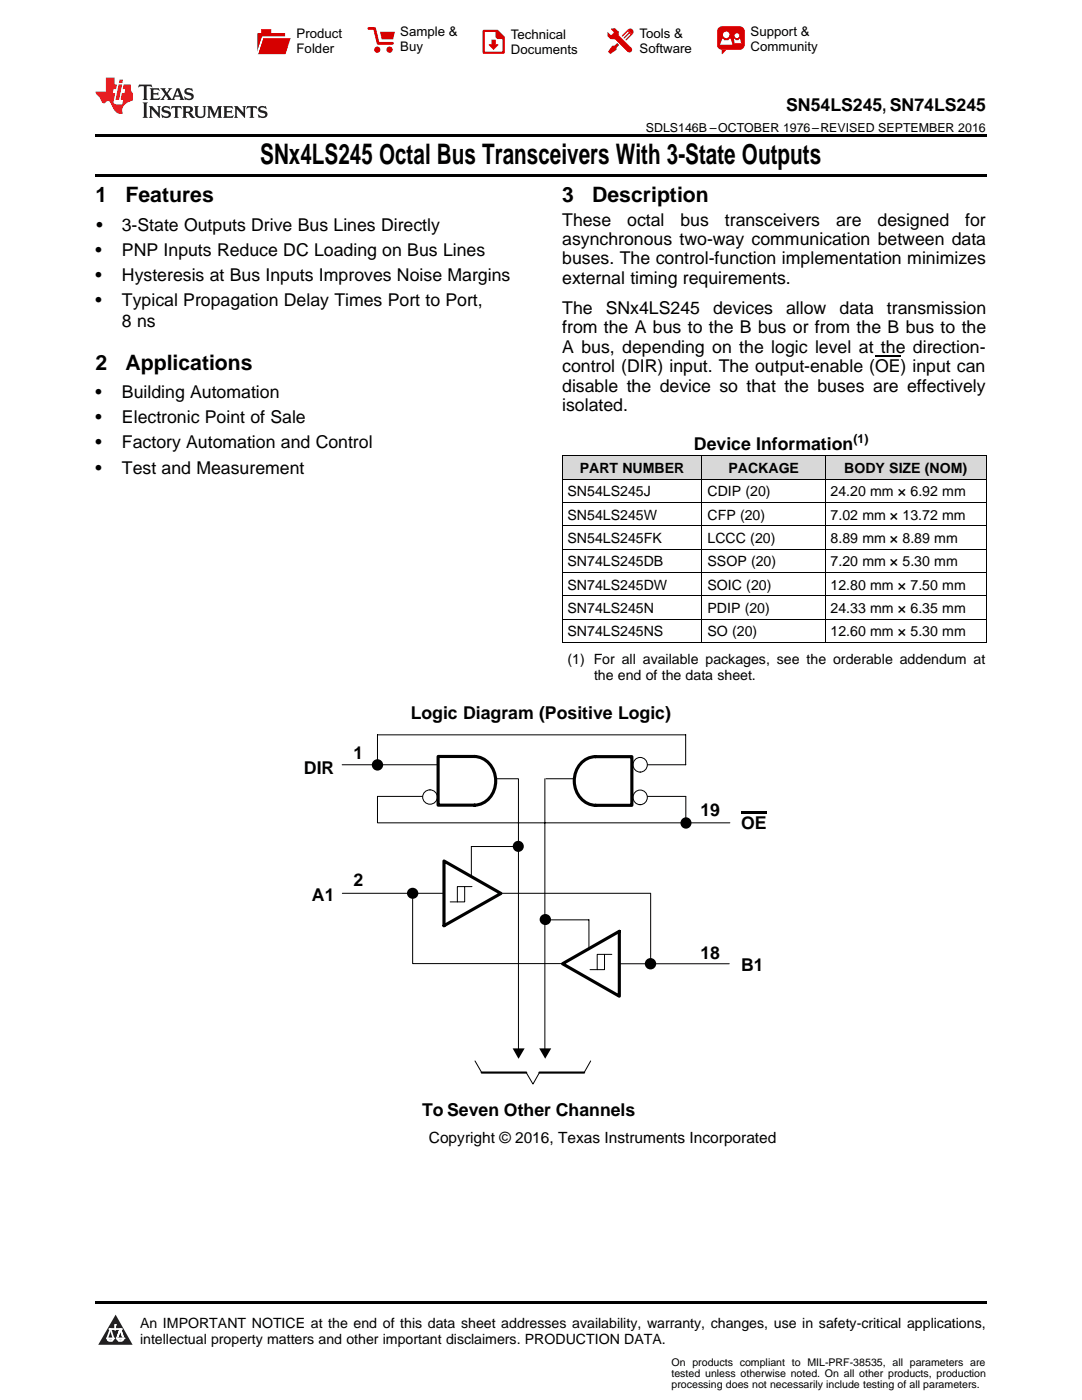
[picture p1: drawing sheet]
<svg xmlns="http://www.w3.org/2000/svg" width="216mm" height="279mm" viewBox="0 0 216 279" stroke-linecap="round" stroke-linejoin="round" font-family="sans-serif">
<defs><g id="words">
<text font-size="5.6" x="51.9" y="32.8">SNx4LS245 Octal Bus Transceivers With 3-State Outputs</text>
<g font-size="4.2">
<text x="19" y="40.4">1</text>
<text x="25" y="40.4">Features</text>
<text x="112.2" y="40.4">3</text>
<text x="118.2" y="40.4">Description</text>
<text x="19" y="73.8">2</text>
<text x="25" y="73.8">Applications</text>
</g>
<g font-size="3.5">
<text x="156.9" y="22.2">SN54LS245, SN74LS245</text>
<text x="19.2" y="46.1">•</text>
<text x="24.3" y="46.1">3-State Outputs Drive Bus Lines Directly</text>
<text x="112.2" y="45">These</text>
<text x="125.2" y="45">octal</text>
<text x="135.8" y="45">bus</text>
<text x="144.6" y="45">transceivers</text>
<text x="166.8" y="45">are</text>
<text x="175.1" y="45">designed</text>
<text x="192.6" y="45">for</text>
<text x="19" y="51.1">•</text>
<text x="24.3" y="51.1">PNP Inputs Reduce DC Loading on Bus Lines</text>
<text x="112.2" y="48.9">asynchronous two-way communication between data</text>
<text x="112.2" y="52.8">buses. The control-function implementation minimizes</text>
<text x="19" y="56.1">•</text>
<text x="24.3" y="56.1">Hysteresis at Bus Inputs Improves Noise Margins</text>
<text x="112.2" y="56.7">external timing requirements.</text>
<text x="19" y="61.1">•</text>
<text x="24.3" y="61.1">Typical Propagation Delay Times Port to Port,</text>
<text x="24.3" y="65.3">8 ns</text>
<text x="112.2" y="62.6">The</text>
<text x="120.9" y="62.6">SNx4LS245</text>
<text x="142.3" y="62.6">devices</text>
<text x="156.9" y="62.6">allow</text>
<text x="167.5" y="62.6">data</text>
<text x="177" y="62.6">transmission</text>
<text x="112.2" y="66.5">from the A bus to the B bus or from the B bus to the</text>
<text x="112.2" y="70.4">A bus, depending on the logic level at the direction-</text>
<text x="112.2" y="74.3">control (DIR) input. The output-enable (OE) input can</text>
<text x="19" y="79.5">•</text>
<text x="24.3" y="79.5">Building Automation</text>
<text x="112.2" y="78.1">disable the device so that the buses are effectively</text>
<text x="112.2" y="82">isolated.</text>
<text x="19" y="84.5">•</text>
<text x="19" y="89.5">•</text>
<text x="24.3" y="84.5">Electronic Point of Sale</text>
<text x="24.3" y="89.5">Factory Automation and Control</text>
<text x="138.5" y="89.7">Device Information</text>
<text x="19" y="94.5">•</text>
<text x="24.3" y="94.5">Test and Measurement</text>
<text x="82" y="143.4">Logic Diagram (Positive Logic)</text>
<text x="60.7" y="154.5">DIR</text>
<text x="70.6" y="151.5">1</text>
<text x="139.8" y="162.9">19</text>
<text x="147.9" y="165.5">OE</text>
<text x="62.2" y="179.9">A1</text>
<text x="70.5" y="176.9">2</text>
<text x="139.8" y="191.3">18</text>
<text x="147.9" y="193.8">B1</text>
<text x="84.2" y="222.7">To Seven Other Channels</text>
</g>
<text font-size="3.1" x="85.6" y="228.1">Copyright © 2016, Texas Instruments Incorporated</text>
<g font-size="2.8">
<text x="115.7" y="94.4">PART NUMBER</text>
<text x="145.3" y="94.4">PACKAGE</text>
<text x="168.5" y="94.4">BODY SIZE (NOM)</text>
<text x="113.2" y="99.1">SN54LS245J</text>
<text x="141.2" y="99.1">CDIP (20)</text>
<text x="165.7" y="99.1">24.20 mm × 6.92 mm</text>
<text x="113.2" y="103.7">SN54LS245W</text>
<text x="141.2" y="103.7">CFP (20)</text>
<text x="165.7" y="103.7">7.02 mm × 13.72 mm</text>
<text x="113.2" y="108.4">SN54LS245FK</text>
<text x="113.2" y="113">SN74LS245DB</text>
<text x="141.2" y="108.4">LCCC (20)</text>
<text x="141.2" y="113">SSOP (20)</text>
<text x="165.7" y="108.4">8.89 mm × 8.89 mm</text>
<text x="165.7" y="113">7.20 mm × 5.30 mm</text>
<text x="113.2" y="117.7">SN74LS245DW</text>
<text x="141.2" y="117.7">SOIC (20)</text>
<text x="165.7" y="117.7">12.80 mm × 7.50 mm</text>
<text x="113.2" y="122.3">SN74LS245N</text>
<text x="141.2" y="122.3">PDIP (20)</text>
<text x="165.7" y="122.3">24.33 mm × 6.35 mm</text>
<text x="113.2" y="127">SN74LS245NS</text>
<text x="141.2" y="127">SO (20)</text>
<text x="165.7" y="127">12.60 mm × 5.30 mm</text>
<text x="113.2" y="132.5">(1) For all available packages, see the orderable addendum at</text>
<text x="118.5" y="135.7">the end of the data sheet.</text>
<text x="27.9" y="265">An IMPORTANT NOTICE at the end of this data sheet addresses availability, warranty, changes, use in safety-critical applications,</text>
<text x="27.9" y="268.2">intellectual property matters and other important disclaimers. PRODUCTION DATA.</text>
</g>
<g font-size="2.6">
<text x="59.2" y="7.6">Product</text>
<text x="59.2" y="10.6">Folder</text>
<text x="79.9" y="7.3">Sample &amp;</text>
<text x="79.9" y="10.2">Buy</text>
<text x="101.9" y="7.8">Technical</text>
<text x="101.9" y="10.8">Documents</text>
<text x="127.6" y="7.6">Tools &amp;</text>
<text x="127.6" y="10.6">Software</text>
<text x="149.8" y="7.2">Support &amp;</text>
<text x="149.8" y="10.2">Community</text>
</g>
<g font-size="2.5">
<text x="128.9" y="26.3">SDLS146B –OCTOBER 1976–REVISED SEPTEMBER 2016</text>
<text x="170.3" y="88.3">(1)</text>
</g>
<g font-size="2.1">
<text x="134" y="272.7">On products compliant to MIL-PRF-38535, all parameters are</text>
<text x="134" y="274.8">tested unless otherwise noted. On all other products, production</text>
<text x="134" y="276.9">processing does not necessarily include testing of all parameters.</text>
</g>
</g></defs>
<g fill="#d8d8d8">
<path d="M112.2 91h27.9v4.7h-27.9z"/>
<path d="M140.1 91h24.6v4.7h-24.6z"/>
<path d="M164.7 91h32.1v4.7h-32.1z"/>
</g>
<path d="M23.1 262.4l3.4 6h-6.9z" fill="#231f20"/>
<path d="M21.4 267.1h1.2l-.3 .5h-.3a.55 .55 0 0 1-.6-.5z" fill-rule="evenodd" fill="#fff"/>
<path d="M21.4 267.1h1.2l-.3 .5h-.3a.55 .55 0 0 1-.6-.5z" fill="none" stroke="#231f20" stroke-width=".34"/>
<path d="M21.4 267.1l1.2 .1-.3 .4h-.5z" fill="none" stroke="#fff" stroke-width=".34"/>
<path d="M23 265.3h.1" fill="none" stroke="#fff" stroke-width=".34"/>
<path d="M23 264.4v.9z" fill="#fff"/>
<path d="M23 264.4v.9z" fill="none" stroke="#fff" stroke-width=".34"/>
<circle cx="23" cy="264.4" r=".17" fill="#fff"/>
<path d="M21.9 265.2h.1" fill="none" stroke="#fff" stroke-width=".34"/>
<path d="M21.9 265.2h2.3z" fill="#fff"/>
<path d="M21.9 265.2h2.3z" fill="none" stroke="#fff" stroke-width=".34"/>
<circle cx="24.2" cy="265.2" r=".17" fill="#fff"/>
<path d="M23.3 267.1h.1" fill="none" stroke="#fff" stroke-width=".34"/>
<path d="M24 265.2l-.7 1.9z" fill="#fff"/>
<path d="M24 265.2l-.7 1.9z" fill="none" stroke="#fff" stroke-width=".34"/>
<path d="M24 265.2l.7 1.9z" fill="#fff"/>
<path d="M24 265.2l.7 1.9z" fill="none" stroke="#fff" stroke-width=".34"/>
<path d="M24.6 267.1h.1" fill="none" stroke="#fff" stroke-width=".34"/>
<circle cx="21.4" cy="267.1" r=".17" fill="#fff"/>
<path d="M22.1 265.2l-.7 1.9z" fill="#fff"/>
<path d="M22.1 265.2l-.7 1.9z" fill="none" stroke="#fff" stroke-width=".34"/>
<path d="M22.1 265.2l.5 1.9z" fill="#fff"/>
<path d="M22.1 265.2l.5 1.9z" fill="none" stroke="#fff" stroke-width=".34"/>
<circle cx="22.6" cy="267.1" r=".17" fill="#fff"/>
<path d="M23.4 267.1h1.3a.65 .65 0 0 1-.7 .5 .65 .65 0 0 1-.6-.5z" fill-rule="evenodd" fill="#fff"/>
<path d="M23.4 267.1h1.3a.65 .65 0 0 1-.7 .5 .65 .65 0 0 1-.6-.5z" fill="none" stroke="#231f20" stroke-width=".34"/>
<path d="M23.4 267.1h1.3l-.4 .5h-.6z" fill="none" stroke="#fff" stroke-width=".34"/>
<path d="M23.3 267.1h.1" fill="none" stroke="#fff" stroke-width=".34"/>
<circle cx="24.7" cy="267.1" r=".17" fill="#fff"/>
<path d="M19 259.7h177.8v.5h-177.8z" fill="#000"/>
<g fill="#000">
<path d="M102.3 209.2h2.4l-1.2 2.1z" fill-rule="evenodd"/>
<path d="M107.6 209.2h2.4l-1.2 2.1z" fill-rule="evenodd"/>
<circle cx="75.3" cy="152.7" r=".92"/>
<circle cx="82.4" cy="178.3" r=".9"/>
<circle cx="103.4" cy="168.9" r=".89"/>
<circle cx="136.9" cy="164.2" r=".91"/>
<circle cx="108.8" cy="183.5" r=".9"/>
<circle cx="129.8" cy="192.3" r=".92"/>
</g>
<g fill="none" stroke="#000" stroke-width=".43">
<path d="M96.1 214.1h8.9M107.6 214.1h9"/>
<circle cx="75.3" cy="152.7" r=".92"/>
<circle cx="82.4" cy="178.3" r=".9"/>
<circle cx="103.4" cy="168.9" r=".89"/>
<circle cx="136.9" cy="164.2" r=".91"/>
<circle cx="108.8" cy="183.5" r=".9"/>
<circle cx="129.8" cy="192.3" r=".92"/>
</g>
<path d="M94.6 151a4.9 4.9 0 0 1 3.3 7.9 4.1 4.1 0 0 1-3.2 1.8M94.7 151h-7.3v9.7h7.3M118.8 151h7.3v9.7h-7.3M118.8 151a4.9 4.9 0 0 0-3.6 7.3 4.3 4.3 0 0 0 3.7 2.4M88.6 171.8l11.4 6.5-11.4 6.4zM112.2 192.3l11.4-6.4v12.9z" fill="none" stroke="#000" stroke-width=".62"/>
<g fill="none" stroke="#000" stroke-width=".2">
<path d="M68.3 152.6h19.1M75.3 152.6v-5.9h61.5v5.9h-7.6M84.3 158.9h-9v5.3h70.3M99 155.4h4.4v54.5M108.7 155.4v54.5M108.9 155.4h5.8M129.2 158.9h7.6v6M68.3 178.3h20.3M82.3 179.3v13h29.9M100 178.3h29.8v14M103.1 168.9h-9v6M108.5 183.6h9v5.9"/>
<path d="M123.6 192.3h21.9M94.8 211.7l1.3 2.4M105 214.1l1.3 2.2 1.3-2.2M117.9 211.7l-1.3 2.4"/>
<circle cx="85.8" cy="159.1" r="1.45"/>
<circle cx="127.7" cy="152.6" r="1.45"/>
<circle cx="127.7" cy="159.1" r="1.45"/>
</g>
<path d="M147.9 162.1h5.1" fill="none" stroke="#000" stroke-width=".44"/>
<path d="M91.3 176.9h1.4v3.1h-1.4z" fill-rule="evenodd" fill="#fff"/>
<path d="M89.8 180h1.5M91.3 176.9h1.4v3.1h-1.4zM92.7 176.9h1.5" fill="none" stroke="#000" stroke-width=".2"/>
<path d="M119.2 190.5h1.4v3h-1.4z" fill-rule="evenodd" fill="#fff"/>
<g fill="none" stroke="#000" stroke-width=".2">
<path d="M112.2 95.6h84.6M112.2 91h84.6M112.2 91v37.3M140.1 91v37.3M164.6 91v37.3M196.8 91v37.3M112.2 118.9h84.6M112.2 114.2h84.6M112.2 109.6h84.6M112.2 104.9h84.6M112.2 100.3h84.6M112.2 128.2h84.6"/>
<path d="M112.2 123.6h84.6M117.7 193.5h1.5M119.2 190.5h1.4v3h-1.4zM120.6 190.5h1.5"/>
</g>
<path d="M19 34.8h177.8v.5h-177.8zM19 26.8h177.8v.6h-177.8zM112.2 128.2l.1 .1zM164.6 128.2l.1 .1zM196.7 128.2l.1 .1z" fill="#000"/>
<path d="M27.7 16.9l-.1 .6 .6-.3h.5v.2v2.2l-.2 .4h1l-.2-.4v-2.2v-.2h.5l.6 .3-.2-.6zM29.9 17.6l.2 .4v1.6l-.2 .4h1.9l.1-.6a1.09 1.09 0 0 1-1.3 .1v-.6h.6l.4 .2v-.7l-.2 .2h-.8v-.6l.2-.1a1.01 1.01 0 0 1 1 .3l-.1-.6zM32 17.6l.9 1.2-1 1.2h.9l-.2-.3 .5-.7 .5 .7-.3 .3h1.7l-.2-.3 .1-.4h1l.1 .4-.2 .3h1l-.3-.4-.7-2h-.5l-1 2.2-.8-1.1 .9-1.1h-.9l.2 .2-.4 .7-.4-.7 .2-.2zM35.4 18l.4 1h-.8zM37 17.7a.66 .66 0 0 0-.2 .8 .66 .66 0 0 0 .6 .4l.7 .2 .1 .2a.8 .8 0 0 1-.7 .4 .8 .8 0 0 1-.7-.5l.1 .8 .2-.2a.94 .94 0 0 0 1.1 .1 .94 .94 0 0 0 .4-.9 1.48 1.48 0 0 0-1.3-.6v-.4a1.1 1.1 0 0 1 1.2 .2l-.2-.6-.2 .1-.5-.1zM28.5 20.4l.2 .4v2.3l-.2 .4h1l-.2-.4v-2.3l.2-.4zM29.7 21.2l.2 .4v1.5l-.2 .4h.8l-.3-.4 .1-1.3 1.6 1.8v-2l.2-.4h-.7l.2 .2v1.1l-1.2-1.3zM32.5 21.3a.66 .66 0 0 0-.2 .8 .66 .66 0 0 0 .6 .4l.6 .2 .2 .2a.8 .8 0 0 1-.8 .4 .8 .8 0 0 1-.7-.5l.2 .7 .2-.1a.94 .94 0 0 0 1 .1 .94 .94 0 0 0 .5-1 1.47 1.47 0 0 0-1.3-.6l-.1-.3a1.1 1.1 0 0 1 1.3 .2l-.2-.6-.2 .1-.5-.2zM34.3 21.2l-.2 .6a.64 .64 0 0 1 .8-.3v1.6l-.2 .4h1l-.3-.4 .1-1.6a.66 .66 0 0 1 .8 .3l-.2-.6zM36.3 21.2l.3 .4v1.5l-.3 .4h1l-.2-.2v-.7h.5l.1 .1a.8 .8 0 0 0 1.2 .7l-1-1a.62 .62 0 0 0 .6-.5 .62 .62 0 0 0-.6-.7zM37.1 21.5h.1a.48 .48 0 0 1 .6 0 .48 .48 0 0 1 .1 .6l-.2 .1-.6 .1zM38.7 21.2l.2 .2a2.29 2.29 0 0 0 .4 2 1.05 1.05 0 0 0 1.7-.7v-1.3l.2-.2h-.8l.2 .4v1.1a.61 .61 0 0 1-.6 .6 .61 .61 0 0 1-.6-.6v-1.1l.3-.4zM41.3 21.2l.3 .4v1.5l-.3 .4h.8l-.2-.4v-1.4l.8 1.9 .9-1.9v1.4l-.2 .4h.9l-.2-.4v-1.5l.2-.4h-.8l-.7 1.5-.6-1.5zM44.5 21.2l.2 .4v1.5l-.2 .4h1.9l.2-.6a1.1 1.1 0 0 1-1.4 .2v-.7h.6l.4 .2v-.6l-.2 .1-.8 .1v-.6l.2-.1a1.02 1.02 0 0 1 1.1 .2l-.2-.5zM46.7 21.2l.2 .4v1.5l-.2 .4h.8l-.3-.4 .1-1.3 1.6 1.8v-2l.2-.4h-.7l.2 .2v1.1l-1.2-1.3zM49.3 21.2l-.1 .6a.64 .64 0 0 1 .8-.3v1.6l-.3 .4h1l-.2-.4v-1.6a.66 .66 0 0 1 .8 .3l-.1-.6zM51.7 21.3a.66 .66 0 0 0-.2 .7 .66 .66 0 0 0 .7 .5l.6 .2 .1 .2a.8 .8 0 0 1-.7 .4 .8 .8 0 0 1-.7-.5l.1 .7 .2-.1a.94 .94 0 0 0 1.1 .1 .94 .94 0 0 0 .4-1 1.48 1.48 0 0 0-1.2-.6l-.1-.3a1.1 1.1 0 0 1 1.2 .2l-.2-.6-.1 .1-.6-.2z" fill="#231f20"/>
<path d="M21.1 15.5v2.8h-2v.4l.9 .9a.96 .96 0 0 0 1 1 .59 .59 0 0 1 .5-.4 .59 .59 0 0 1 .5 .3l.4 .8a1.61 1.61 0 0 0 2.1 1.3 1.63 1.63 0 0 1 1.1-2.2l.9-.3v-1.5a1.6 1.6 0 0 1-.4-1.7h-1.4l-.2 .9h.5l-.2 .8h-.5l-.2 1v.3h.5l-.2 .9h-.7a.74 .74 0 0 1-1-.6l.3-1.6h-.5l.2-.8h.5l.1-.9h-.4v-1.4zM23.7 16.9l-.7 3h.8l.6-3zM23.8 15.9l-.1 .7h.7l.2-.7z" fill="#ee1d23"/>
<g fill="#d60000">
<path d="M52.1 5.8h2v.8h2.8v4.2h-5.5v-4.2h.7z" fill-rule="evenodd"/>
<path d="M52.4 7.5h5.6l-1 3.3h-5.6z" fill-rule="evenodd"/>
</g>
<path d="M52.4 7.4h5.7l-.1 .1h-5.5l-1.1 3.3z" fill-rule="evenodd" fill="#fff"/>
<path d="M52.4 7.4h5.7l-.1 .1h-5.5l-1.1 3.3z" fill="none" stroke="#fff" stroke-width=".2"/>
<path d="M73.6 5.7h1.1l.7 2.9h2.9" fill="none" stroke="#d60000" stroke-width=".55"/>
<g fill="#d60000">
<path d="M75.8 6.3h3l-.4 1.6h-2.2z" fill-rule="evenodd"/>
<circle cx="75.3" cy="9.9" r=".62"/>
<circle cx="77.7" cy="9.9" r=".62"/>
</g>
<path d="M96.5 6.2h2.7l1.3 1.2v3.1h-4z" fill="none" stroke="#d60000" stroke-width=".44"/>
<g fill="#d60000">
<path d="M98.1 7.9h.8v1h.5l-.9 1.1-1-1v-.1h.6z" fill-rule="evenodd"/>
<path d="M98.9 6.2h.3l1.3 1.2v.4h-1.3l-.3-.4z" fill-rule="evenodd"/>
<path d="M121.9 5.7h.8l.7 .6 .1 .7 2.5 2.5-.8 .8-2.3-2.3-1.1-.2-.6-.6v-.8l.7 .6 .5-.4v-.2l-.5-.5z" fill-rule="evenodd"/>
<path d="M122.2 9.1h.4l.5-.5 .4 .4-.5 .5v.4l-1.2 .9-.5-.5z" fill-rule="evenodd"/>
<path d="M125.3 5.9a.67 .67 0 0 1 .9 0 .67 .67 0 0 1 0 .9z" fill-rule="evenodd"/>
<path d="M125.3 5.9l.9 .9-1.2 1.2h-.2v-.2l1-.9v-.2h-.2l-.9 1h-.2v-.2l.9-1 .1-.2h-.3l-.9 1h-.2v-.2z" fill-rule="evenodd"/>
<circle cx="125.6" cy="9.9" r=".54"/>
</g>
<path d="M123.3 6.3v.7" fill="none" stroke="#d60000" stroke-width=".2"/>
<g fill="#d60000">
<path d="M143.4 5.5l.6-.2h3.6a.95 .95 0 0 1 1 .9v2.8a.95 .95 0 0 1-1 .9h-3.6a.95 .95 0 0 1-.9-.9v-2.8z" fill-rule="evenodd"/>
<path d="M144 9.9h.9l-.7 .9h-.2z" fill-rule="evenodd"/>
</g>
<g fill="#fff">
<path d="M146.6 8.6h1.3z"/>
<path d="M144.1 7.8h.3l.1 .2h.8l.2-.2h.3l.4 1.1h-2.5z" fill-rule="evenodd"/>
<path d="M146.4 7.8h.3l.1 .2h.5l.2-.2h.2l.2 .8h-1.3z" fill-rule="evenodd"/>
<circle cx="144.9" cy="6.9" r=".65"/>
<circle cx="147" cy="7.1" r=".48"/>
</g>
<path d="M174.6 71.1h5.1" fill="none" stroke="#000" stroke-width=".25"/>
<use href="#words"/>
</svg>
